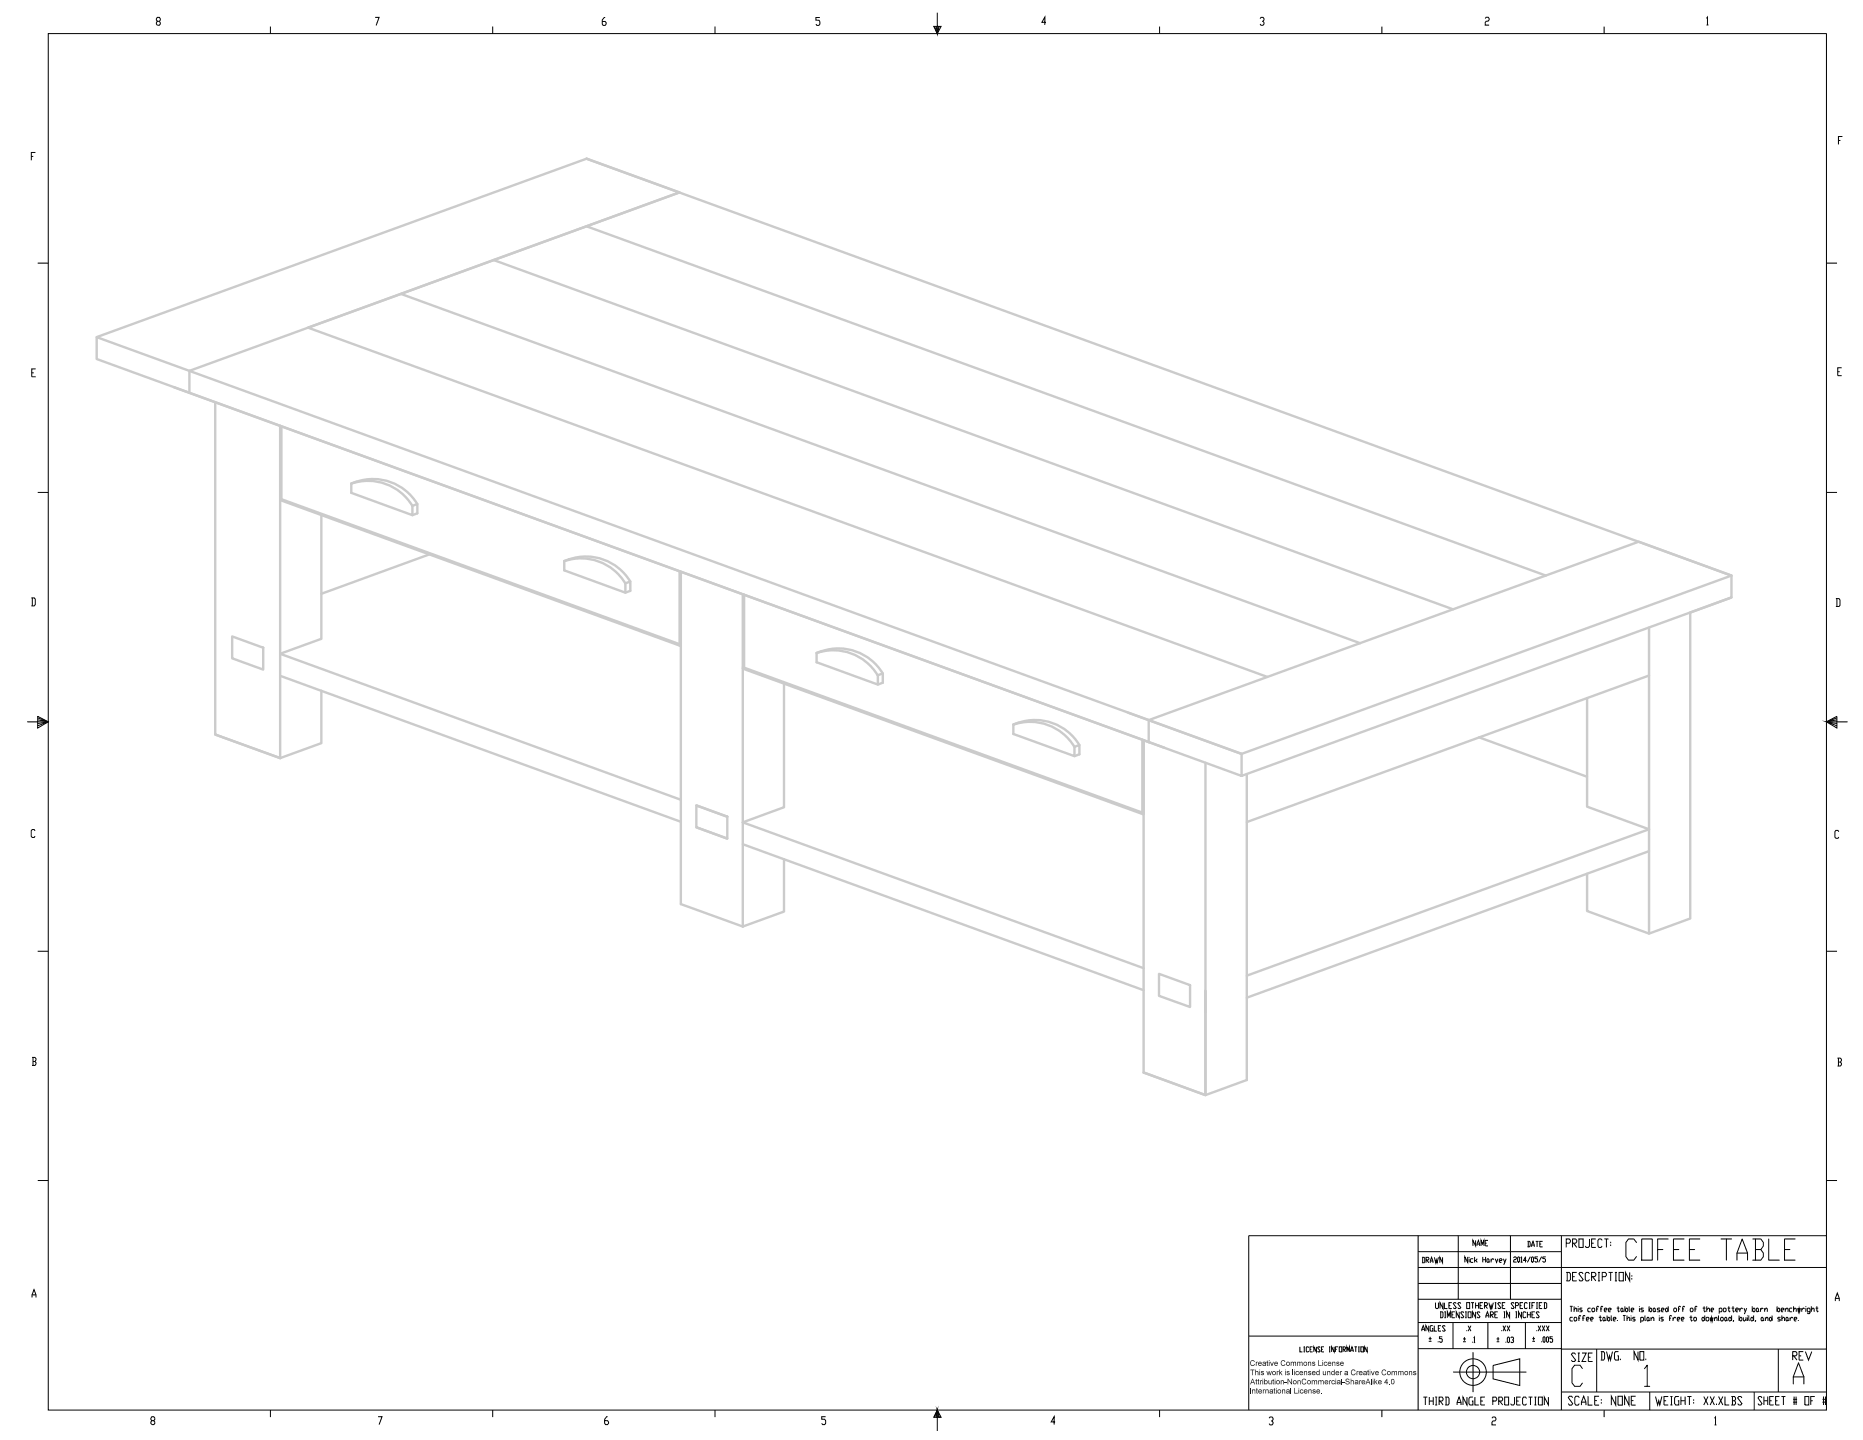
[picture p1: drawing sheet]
<svg xmlns="http://www.w3.org/2000/svg" width="559mm" height="432mm" viewBox="0 0 559 432" stroke-linecap="round" stroke-linejoin="round" font-family="sans-serif">
<g fill="none" stroke="#c2ced6" stroke-width=".72">
<path d="M175.9 47.6l343.4 125v6.6l-12.3 4.5v91.7l-12.4 4.6v-91.8M175.9 47.6l27.9 10.1-147 53.5v6.6M175.9 47.6l-146.9 53.5M203.8 57.7l-27.9 10.2 287.8 104.7M148.1 78l-27.8 10.1 287.7 104.8M175.9 67.9l-27.8 10.1 287.7 104.7M120.3 88.1l-27.9 10.2 287.8 104.7M52.2 116.1l297 108.1M64.6 120.6v99.7l19.4 7M84 127.7v99.6M84.4 127.8v21.9l119.4 43.5v-21.9M84 149.9l120.2 43.8-.4-.1"/>
<path d="M96.4 154.5v37.1l-12.4 4.4 120.2 43.8M105.4 145v2.8l18.3 6.7v-2.8l1.5-.6v2.8l-1.5 .6M105.4 145a15.5 15.5 0 0 1 18.3 6.7M106.8 144.4l-1.4 .6M106.9 144.5a15.5 15.5 0 0 1 18.3 6.6M128.8 166.2l-32.4 11.9M169.2 168.2v2.8l18.4 6.7v-2.8l1.5-.5v2.8l-1.5 .5M169.3 168.3a15.5 15.5 0 0 1 18.3 6.6M170.7 167.7l-1.5 .5M170.7 167.7a15.5 15.5 0 0 1 18.3 6.7M204.2 171.5v99.6l18.6 6.7M222.8 178.2v99.6"/>
<path d="M223.2 178.4v21.8M519.3 179.2l-146.9 53.5v-6.6l-343.4-125v6.6l343.4 125M69.6 190.8l9.4 3.4v6.6l-9.4-3.4zM244.9 195.8a15.5 15.5 0 0 1 18.4 6.7M246.4 195.2l-1.5 .6v2.8l18.4 6.7v-2.8M246.5 195.3a15.5 15.5 0 0 1 18.3 6.6M84 202.6l120.2 43.8M96.4 207.1v15.7l-12.4 4.5M222.8 200.5l120.2 43.7v-22.2v99.6M222.8 200.1l119.8 43.6v-21.9M235.2 205v37.1l-12.4 4.5 120.2 43.7M263.3 202.5l1.5-.6v2.8l-1.5 .6"/>
<path d="M304 217.3a15.5 15.5 0 0 1 18.3 6.7M338.4 213.7l34 12.4 146.9-53.5-27.8-10.2-146.9 53.5v6.6M476 209.3v32.6l18.6 6.8-120.6 43.9M494.6 202.6l-120.6 43.9M64.6 220.3l19.4 7M323.7 223.4a15.6 15.6 0 0 0-19.7-6.1v2.8l18.3 6.6v-2.8l1.5-.5v2.8l-1.5 .5M361.6 228.7v99.7M374 232.1v91.8l-12.4 4.5-18.6-6.8M443.7 221.1l32.3 11.8M208.9 241.5l9.2 3.4v6.6l-9.2-3.4zM208.9 241.5l9.2 3.4M208.9 248.1l9.2 3.4"/>
<path d="M222.8 253.2l120.2 43.7M235.2 257.7v15.6l-12.4 4.5M494.6 255.2l-120.6 44M476 262v11.2l18.6 6.8M347.6 292l9.4 3.4v6.6l-9.4-3.4zM361.6 297.1v31.3l-18.6-6.8"/>
</g>
<g fill="none" stroke="#000" stroke-width=".3">
<path d="M14.5 10.1h533.3v412.7h-533.3zM47.2 6.4l-.3-.8 .3-.4h.6l.3 .8-.3 .4h-.6l-.3 .4 .3 .8h.6l.3-.4-.3-.8M81.1 8v2.1M112.5 5.2h1.2l-.9 2.4M147.8 8v2.1M181.5 5.2h-.3l-.6 .8v1.2l.3 .4h.6l.3-.8-.3-.4h-.9M214.5 8v2.1M245.9 5.2h-1.2v.9h.9l.3 .3v.8l-.3 .4h-.6l-.3-.4M280.3 7.9l.8 2.2 .6-2.2M280.8 7.9l.3 2.2 .4-2.2M281.1 3.8v6.3l-1-2.2h2.2l-1.2 2.2M313.7 6.7h-1.2l.9-1.6v2.4"/>
<path d="M347.8 8v2.1M378 5.6l.2-.4h.6l.3 .4-.3 .8h-.3M378.8 6.4l.3 .4-.3 .8h-.6l-.2-.4M414.5 8v2.1M445.5 5.5l.3-.3h.6l.3 .3-.3 .9h-.6l-.3 .4v.7h1.2M481.2 8v2.1M511.9 5.5l.2-.4v2.4M511.9 7.5h.5M9.4 46.9h.6M10.6 45.7h-1.2v2.4M551.4 42.1h.6M552.6 40.9h-1.2v2.4"/>
<path d="M11.3 78.9h3.2M547.8 78.9h3.2M9.5 111.8h.6M10.7 110.6h-1.2v2.4h1.2M551.2 111.5h.6M552.4 110.3h-1.2v2.3h1.2M11.3 147.7h3.2M547.8 147.7h3.2M9.4 179.3h.9l.3 .4v1.6l-.3 .4h-.9M9.7 179.3v2.4M550.7 179.5h.9l.3 .4v1.6l-.3 .4h-.9M551 179.5v2.4"/>
<path d="M8.1 216.5h6.4M11.3 214.8l3.2 1.7-3.2 1.8zM11.3 215.3l3.2 1.2-3.2-.6M11.3 217l3.2-.5-3.2 1.1M547.8 216.5l3.2-1.7v3.5zM547.8 216.5h6.4M551 217l-3.2-.5 3.2 1.1M551 215.3l-3.2 1.2 3.2-.6M10.5 249.1l-.3-.3h-.5l-.3 .3v1.6l.3 .4h.5l.3-.4M551.6 249.4l-.3-.4h-.6l-.3 .4v1.6l.3 .4h.6l.3-.4M11.3 285.2h3.2M547.8 285.2h3.2"/>
<path d="M9.6 317.1h.9l.3 .4-.3 .8M9.9 318.3h.6l.3 .8-.3 .4h-.9M9.9 317.1v2.4M551.1 317.3h.9l.3 .4-.3 .8M551.4 318.5h.6l.3 .8-.3 .4h-.9M551.4 317.3v2.4M11.3 354h3.2M547.8 354h3.2M425.4 370.5v52.3M425.4 375.3h42.9M426.5 377h.6l.3 .3v1.1l-.3 .3h-.6M426.7 377v1.7"/>
<path d="M427.7 377.8h.7l.2-.2-.2-.6h-.7v1.7M427.9 377.8l.7 .9M429 378.7l.4-1.7 .4 1.7M429 378.1h.8M430.2 377l.5 1.7 .1-.9 .2 .9 .5-1.7M432.7 377v1.7l-.8-1.7v1.7M437.4 370.5v19.1M440.2 376.9v1.6l-.8-1.6v1.6M440.6 376.9v.3M440.6 377.4v1.1M441.9 377.4h-.7l-.2 .3 .2 .8h.7M442.3 376.9v1.6"/>
<path d="M442.6 371.9v1.7l-.8-1.7v1.7M442.7 378l.4 .5M443 373.6l.4-1.7 .4 1.7M443 373h.8M443.1 377.4l-.4 .6h-.4M444.2 373.6v-1.7l.5 1.1 .4-1.1v1.7M444.8 376.9v1.6M444.8 377.7h.8M445.5 372.8h.4M445.6 376.9v1.6M446.2 377.4l.4 .3-.2 .8-.4-.2zM446.3 371.9h-.8v1.7h.8"/>
<path d="M446.6 378.3l.2 .2M447.3 377.4v1.1M448.1 377.7l-.5-.3-.3 .6M448.5 377.4l.4 1.1 .4-1.1M449.7 378h.6l.3-.3-.3-.3h-.4l-.2 .3v.6l.2 .2h.4M450.9 377.4l.5 1.1M451.8 377.4l-.7 1.7h-.2M453.1 370.5v19.1M454 377.1l.2-.2h.4l.2 .2-.2 .6h-.4l-.2 .3v.5h.8M455.4 376.9l.4 .2v1.1l-.2 .3-.4-.3v-1.1zM456.2 377.1l.2-.2v1.6M456.2 378.5h.4"/>
<path d="M457.8 378h-.8l.6-1.1v1.6M458.2 372.2h.6l.2 .3v1.1l-.2 .3h-.6M458.4 372.2v1.7M459 376.9l-.8 1.6M459.4 373.9l.4-1.7 .4 1.7M459.4 373.3h.8M459.6 376.9l.4 .2-.2 1.4-.4-.3v-1.1zM460.6 372.2h.9M461.1 372.2v1.7M461.2 376.9h-.8v.5h.6l.2 .3-.2 .8h-.4l-.2-.3M461.9 373h.4M462.4 376.9l-.8 1.6"/>
<path d="M462.7 372.2h-.8v1.7h.8M463.5 376.9h-.8v.5h.6l.2 .3-.2 .8h-.3l-.3-.3M468.3 370.5v52.3M469.8 372.8h.9l.3-.4v-.5l-.3-.4h-.9v2.6M471.7 372.8h.9l.3-.4v-.5l-.3-.4h-.9v2.6M472 372.8l.9 1.3M473.6 371.5h1.3v2.6h-1.3zM476.8 371.5v2.1l-.4 .5h-.6l-.3-.5M477.4 372.8h.6M478.7 371.5h-1.3v2.6h1.3M480.6 371.9l-.4-.4h-.6l-.3 .4v1.7l.3 .5h.6l.4-.5M481.2 371.5h1.3"/>
<path d="M481.8 371.5v2.6M483.1 372.4v.4M483.1 373.2v.4M490.9 372.6l-.8-1.1h-1.7l-.7 1.1v4.2l.7 1.1h1.7l.8-1.1M492.4 371.5h3.2v6.4h-3.2zM497.2 374.7h1.6M500.4 371.5h-3.2v6.4M501.9 374.7h1.7M505.1 371.5h-3.2v6.4h3.2M506.7 374.7h1.6M509.9 371.5h-3.2v6.4h3.2M516.2 371.5h3.2"/>
<path d="M517.8 371.5v6.4M521 377.9v-2.1l1.6-4.3 1.6 4.3v2.1M521 375.8h3.2M525.7 371.5h2.5l.7 1.1v1l-.7 1.1M526.5 374.7h1.7l.7 1.1v1l-.7 1.1h-2.5M526.5 371.5v6.4M530.5 371.5v6.4h3.2M535.3 374.7h1.6M538.4 371.5h-3.1v6.4h3.1M547.9 370.5h-173.3v52.3M9.6 389.1v-.8l.6-1.6 .6 1.6v.8M9.6 388.3h1.2"/>
<path d="M425.4 380.1h122.5M425.4 384.9h42.9M425.4 396.6h42.9M425.4 389.6h42.9M426.5 399.2l.4-1.7 .4 1.7M426.5 398.6h.8M428.5 397.5v1.7l-.8-1.7v1.7M429.8 397.5h-.7l-.1 .3 .1 1.4h.7v-.8h-.2M430.2 397.5v1.7h.8M430.6 390.6v1.5l.2 .3h.4l.3-.3v-1.5M431.4 398.4h.4M431.9 393.4h.7l.2 .3v1.1l-.2 .3h-.7"/>
<path d="M432.1 393.4v1.7M432.2 397.5h-.8v1.7h.8M432.8 390.6v1.8l-.9-1.8v1.8M433.2 390.6v1.8h.9M433.2 393.4h.5M433.2 395.1h.5M433.5 397.8l-.2-.3h-.4l-.3 .3 .9 1.1-.2 .3h-.4l-.3-.3M433.5 393.4v1.7M434.1 395.1v-1.7l.5 1.1 .4-1.1v1.7M434.6 391.5h.4M435.5 390.6h-.9v1.8h.9M435.5 394.3h.4"/>
<path d="M435.8 396.6v7.8M436.4 393.4h-.9v1.7h.9M436.8 390.9l-.2-.3h-.4l-.3 .3 .9 1.2-.2 .3h-.4l-.3-.3M437.7 393.4v1.7l-.9-1.7v1.7M438.1 390.9l-.2-.3h-.4l-.2 .3 .8 1.2-.2 .3h-.4l-.2-.3M439 393.7l-.2-.3h-.4l-.3 .3 .9 1.1-.2 .3h-.4l-.3-.3M439.5 393.4h.4M439.5 395.1h.4M439.7 393.4v1.7M439.9 390.6h.9v1.8h-.9zM439.9 398.9v.3M440.4 393.4h.8v1.7h-.8z"/>
<path d="M440.4 397.5l.8 1.7M441.2 397.5l-.8 1.7M441.2 390.6h.9M441.7 390.6v1.8M442.6 393.4v1.7l-.9-1.7v1.7M442.6 391.5h.9M442.6 390.6v1.8M443.5 390.6v1.8M443.9 393.7l-.2-.3h-.4l-.3 .3 .9 1.1-.2 .3h-.4l-.3-.3M443.9 391.5h.5M444.8 390.6h-.9v1.8h.9M445.3 391.5h.6l.3-.3-.3-.6h-.6v1.8"/>
<path d="M445.5 391.5l.7 .9M445.7 395.1v-.6l.5-1.1 .4 1.7M445.7 394.5h.9M446.3 396.6v7.8M446.6 390.6l.4 1.8 .3-.9 .2 .9 .4-1.8M447 394.3h.7l.2-.3-.2-.6h-.7v1.7M447.3 394.3l.6 .8M448.4 392.4h.4M448.4 390.6h.4M448.4 394.3h.4M448.6 390.6v1.8M449.2 393.4h-.8v1.7h.8"/>
<path d="M450.1 390.9l-.2-.3h-.4l-.3 .3 .9 1.2-.2 .3h-.4l-.3-.3M450.4 398.9v.3M450.6 391.5h.4M450.8 397.5l.8 1.7M451 393.4h.5M451 395.1h.5M451.3 393.4v1.7M451.5 390.6h-.9v1.8h.9M451.6 397.5l-.8 1.7M452 397.5l.9 1.7M452.8 393.4v1.7l-.9-1.7v1.7M452.9 397.5l-.9 1.7"/>
<path d="M454.2 390.9l-.3-.3h-.4l-.2 .3 .9 1.2-.3 .3h-.4l-.2-.3M454.6 391.5h.7l.2-.3-.2-.6h-.7v1.8M454.6 393.4h.4M454.6 395.1h.4M454.8 393.4v1.7M455.9 391.5h.5M456.4 393.4v1.7l-.9-1.7v1.7M456.8 390.6h-.9v1.8h.9M457.5 396.6v7.8M457.7 393.7l-.2-.3h-.5l-.2 .3v1.1l.2 .3h.5l.2-.3M458.1 390.9l-.2-.3h-.4l-.3 .3v1.2l.3 .3h.4l.2-.3M458.1 394.3h.9"/>
<path d="M458.1 393.4v1.7M458.6 392.4h.4M458.6 390.6h.4M458.8 390.6v1.8M459 393.4v1.7M459.5 391.5h.4M459.5 394.3h.4M460.4 390.6h-.9v1.8M460.4 393.4h-.9v1.7h.9M460.8 392.4h.5M460.8 390.6h.5M460.9 398.9v.3"/>
<path d="M461 390.6v1.8M461.3 397.5l.9 1.7M461.7 393.7l-.2-.3h-.5l-.2 .3 .9 1.1-.2 .3h-.5l-.2-.3M461.7 391.5h.5M462.2 397.5l-.9 1.7M462.6 390.6h-.9v1.8h.9M462.6 397.5l.8 1.7M463 390.6h.7l.2 .3v1.2l-.2 .3h-.7M463.3 390.6v1.8M463.4 397.5l-.8 1.7M463.8 397.5l.9 1.7M464.7 397.5l-.9 1.7"/>
<path d="M469.8 381.6h.9l.3 .4v1.7l-.3 .4h-.9M470.1 381.6v2.5M471.7 382.8h.6M472.9 381.6h-1.2v2.5h1.2M474.9 382l-.4-.4h-.6l-.3 .4 1.3 1.7-.4 .4h-.6l-.3-.4M476.8 382l-.4-.4h-.6l-.3 .4v1.7l.3 .4h.6l.4-.4M477.4 382.8h.9l.4-.4v-.4l-.4-.4h-.9v2.5M477.7 382.8l1 1.3M479.3 384.1h.6M479.3 381.6h.6M479.6 381.6v2.5M480.6 382.8h.9l.3-.4v-.4l-.3-.4h-.9v2.5"/>
<path d="M482.5 381.6h1.2M483.1 381.6v2.5M484.4 384.1h.6M484.4 381.6h.6M484.7 381.6v2.5M485.6 381.6h1.3v2.5h-1.3zM488.8 381.6v2.5l-1.2-2.5v2.5M489.5 382.4v.4M489.5 383.2v.5M550.5 390.1v-.8l.6-1.6 .6 1.6v.8M550.5 389.3h1.2M374.6 400.6h50.8"/>
<path d="M389.9 403.9v1.5h.8M391 403.9h.4M391 405.4h.4M391.2 403.9v1.5M392.6 404.1l-.3-.2h-.3l-.2 .2 .2 1.3h.3l.3-.3M392.9 404.6h.4M393.7 403.9h-.8v1.5h.8M394.8 403.9v1.5l-.7-1.5v1.5M396 404.1l-.2-.2h-.4l-.2 .2 .8 1-.2 .3h-.4l-.2-.3M396.4 404.6h.3M397.1 403.9h-.7v1.5h.7M398.7 403.9h.3"/>
<path d="M398.7 405.4h.3M398.8 403.9v1.5M400.2 403.9v1.5l-.8-1.5v1.5M400.6 404.6h.3M401.3 403.9h-.7v1.5M401.7 403.9h.8v1.5h-.8zM402.8 404.6h.6l.2-.2-.2-.5h-.6v1.5M403 404.6l.6 .8M404 405.4v-1.5l.4 1 .3-1v1.5M405.1 405.4l.4-1.5 .4 1.5M405.1 404.9h.8M406.3 403.9h.7"/>
<path d="M406.7 403.9v1.5M407.4 403.9h.4M407.4 405.4h.4M407.6 403.9v1.5M408.2 403.9h.7v1.5h-.7zM410.1 403.9v1.5l-.8-1.5v1.5M425.4 404.4h42.9M426.9 418.9h1.2M427.5 418.9v2.4M428.5 402.2h.9M428.5 401.4h.9M428.7 418.9v2.4"/>
<path d="M429 400.9v1.1M429.9 418.9v2.4M430.5 418.9h.6M430.8 418.9v2.4M431.4 402.2v.3M432.6 400.9h-.8v.5h.6l.2 .3v.5l-.2 .3h-.4l-.2-.3M433.5 418.9h.8l.3 .5v1.5l-.3 .4h-.8M433.7 418.9v2.4M435.9 411.4h21.9M438.8 402.3h.9M438.8 401.5h.9M439.3 400.9v1.1"/>
<path d="M440 418.9v2.4l-1.2-2.4v2.4M441.7 402.3v.3M441.8 418.9h-.9l-.3 .5v1.5l.3 .4h.9v-1.2h-.3M441.8 405.5v11.9M442 401.2l.3-.3v1.7M442 402.6h.5M442.4 418.9v2.4h1.2M445.4 418.9h-1.2v2.4h1.2M447.8 409.4l8-1.9v8l-8-2zM448.9 402.3h.8M448.9 401.5h.8M449.3 400.9v1.1"/>
<path d="M451.3 418.9h1.2v2.4h-1.2zM451.7 402.3v.3M452.3 400.9l.5 .3v1.1l-.3 .3-.4-.3v-1.1zM453.1 401.2l.2-.3h.5l.2 .6-.4 .3M453.8 401.8l.2 .2-.2 .6h-.5l-.2-.3M454.3 418.9v2l-.3 .4h-.6l-.3-.4M456.1 418.9h-1.2v2.4h1.2M457.9 419.4l-.3-.5h-.6l-.3 .5v1.5l.3 .4h.6l.3-.4M458.5 418.9h1.2M459.1 418.9v2.4M459.6 402.2h.8M459.6 401.4h.8"/>
<path d="M460 400.9v1.1M460.2 418.9h.6M460.5 418.9v2.4M461.4 418.9h1.2v2.4h-1.2zM462.4 402.2v.3M463 400.9l.4 .2-.1 1.4-.5-.3v-1.1zM464.1 400.9l.4 .2v1.1l-.2 .3-.5-.3v-1.1zM464.4 418.9v2.4l-1.2-2.4v2.4M465.7 400.9h-.8v.5h.6l.2 .3-.2 .8h-.4l-.2-.3M468.3 417.4h79.6M468.3 404.5h79.6M471.7 419.1l-.3-.4h-.7l-.3 .4 1.3 1.8-.3 .4h-.7l-.3-.4"/>
<path d="M472.6 406.1l-.3-.4h-.7l-.3 .4 1.3 1.7-.3 .5h-.7l-.3-.5M473.2 405.7h.7M473.2 408.3h.7M473.5 405.7v2.6M473.7 419.1l-.3-.4h-.7l-.3 .4v1.8l.3 .4h.7l.3-.4M474.5 405.7h1.3l-1.3 2.6h1.3M474.7 410.4l-.8-1h-1.6l-.8 1v4.3l.8 1h1.6l.8-1M476.3 418.7v2.6h1.3M476.4 407h.7M477.7 405.7h-1.3v2.6h1.3M478.3 420h.7M478.9 404.5v12.9"/>
<path d="M479.6 418.7h-1.3v2.6h1.3M480.1 405.3h.9l.3 .4v1.7l-.3 .4h-.9M480.3 419.6v.4M480.4 405.3v2.5M481.9 405.3l.6 2.5 .3-1.2 .3 1.2 .6-2.5M484.6 418.7v2.6l-1.3-2.6v2.6M485.3 418.7h1.3v2.6h-1.3zM485.4 405.3h-.9l-.2 .4v1.7l.2 .4h.9v-1.2h-.3M486 407.4v.4M488.6 418.7v2.6l-1.3-2.6v2.6M489.3 420h.6M490.6 418.7h-1.3v2.6h1.3"/>
<path d="M491.3 405.3v2.5l-1.2-2.5v2.5M491.9 405.3h1.2v2.5h-1.2zM493.3 410.4l.8-1v6.3M493.3 415.7h1.5M493.6 407.4v.4M494.8 417.4v5.4M496.6 418.8l.6 2.5 .3-1.3 .3 1.3 .7-2.5M500.4 418.8h-1.3v2.5h1.3M501 418.8h.6M501.4 418.8v2.5M503.6 418.8h-1l-.3 .4v1.7l.3 .4h1v-1.3h-.3M504.2 418.8v2.5"/>
<path d="M505.5 418.8v2.5M506.1 418.8h1.3M506.7 418.8v2.5M508 419.6v.4M511 418.8l1.3 2.5M512.3 418.8l-1.3 2.5M513 418.8l1.2 2.5M514.2 418.8l-1.2 2.5M515.5 418.8l1.3 2.5M516.8 418.8l-1.3 2.5M517.4 418.8v2.5h1.3M519.3 418.8h1l.3 .4-.3 .8"/>
<path d="M519.6 418.8v2.5M522.5 419.2l-.3-.4h-.7l-.3 .4 1.3 1.7-.3 .4h-.7l-.3-.4M526.2 417.4v5.4M528.5 419.2l-.3-.4h-.6l-.3 .4 1.2 1.7-.3 .4h-.6l-.3-.4M529.1 418.8v2.5M530.2 418.8v2.5M532 418.8h-1.2v2.5h1.2M533.4 404.5v12.9M533.7 418.8h-1.1v2.5h1.1M534.3 418.8h1.2M534.9 418.8v2.5M537.7 406.6h.9l.4-.5v-.4l-.4-.4h-.9v2.5"/>
<path d="M537.8 419.6h1.2M537.9 415v-2.1l1.6-4.3 1.6 4.3v2.1M537.9 412.9h3.2M538 406.6l1 1.2M538.1 418.8v2.5M538.7 418.8v2.5M539.6 406.6h.7M540.9 405.3h-1.3v2.5h1.3M541.4 418.8h1.1v2.5h-1.1zM541.5 405.3l1 2.5 .9-2.5M544.3 418.8h-1.2v2.5M546.7 419.6h1.1"/>
<path d="M546.9 418.8v2.5M547.5 418.8v2.5M45.6 426l-.3-.4 .3-.8h.5l.3 .4-.3 .8h-.5l-.3 .4 .3 .8h.5l.3-.4-.3-.8M81.1 422.8v2.1M113.4 424.8h1.2l-.9 2.4M147.8 422.8v2.1M182.2 424.8h-.3l-.5 .8v1.2l.3 .4h.5l.3-.4-.3-.8h-.8M214.5 422.8v2.1M247.6 424.8h-1.1v.8h.9l.2 .4v.8l-.2 .4h-.6l-.3-.4M280.3 425l.8-2.2-.3 2.2M281.1 422.8l.4 2.2M281.7 425l-.6-2.2 1.2 2.2h-2.2l1-2.2v6.3"/>
<path d="M316.5 426.4h-1.2l.9-1.6v2.4M347.8 422.8v2.1M380.7 425.3l.3-.4h.6l.2 .4v.4l-.2 .4h-.3M381.6 426.1l.2 .4-.2 .8h-.6l-.3-.4M414.5 422.8v2.1M428.7 420.1h1.2M430.5 421.3h.6M431.7 420.1h.9l.3-.4-.3-.8h-.9v2.4M432 420.1l.9 1.2M437 421.3v-.8l.6-1.6 .6 1.6v.8M437 420.5h1.2M444.2 420.1h.6"/>
<path d="M447.5 425.3l.3-.4h.6l.3 .4-.3 .8h-.6l-.3 .4v.8h1.2M447.8 420.1h.8l.3-.4-.3-.8h-.8v2.4M449.5 420.1h.9l.3-.4-.3-.8h-.9v2.4M449.8 420.1l.9 1.2M454.9 420.1h.6M460.2 421.3h.6M474.3 421.3v-.8l.7-1.8 .7 1.8v.8M474.3 420.5h1.4M480.3 420.5v.4M481.2 422.8v2.1M499.1 420h.6M501 421.3h.6"/>
<path d="M504.2 420h1.3M508 420.5v.4M514.3 425.3l.3-.4v2.4M514.3 427.3h.6M514.9 420.9v.4M519.6 420h.7l.3 .9-.3 .4h-1M529.1 420h1.1M530.8 420h.6M532.6 420h.5M537.8 420.5h1.2M543.1 420h.6M546.7 420.5h1.1"/>
<circle cx="441.8" cy="411.4" r="4"/>
<circle cx="441.8" cy="411.4" r="1.99"/>
</g>
<g fill="#1d1d1d">
<path d="M375.2 408.1a.66 .66 0 0 1 .7-.2 .66 .66 0 0 1 .5 .5h-.3a.53 .53 0 0 0-.8 0 .53 .53 0 0 0 .1 .8 .53 .53 0 0 0 .8-.2h.2a.79 .79 0 0 1-1.2 .5 .79 .79 0 0 1-.1-1.2z"/>
<path d="M376.7 408.4l.2 .1 .4-.1-.4 .3v.9h-.2z"/>
<path d="M380 408.1l.2-.2v.5h.2l-.2 .9 .2 .3-.4-.1v-.9h-.2z"/>
<path d="M381 408.4h.2l.3 .9 .4-.9h.2l-.4 1.2h-.3z"/>
<path d="M384.4 408.1a.66 .66 0 0 1 .6-.2 .66 .66 0 0 1 .5 .5h-.2a.53 .53 0 0 0-.8 0 .53 .53 0 0 0 .1 .8 .53 .53 0 0 0 .8-.2h.2a.79 .79 0 0 1-1.2 .5 .79 .79 0 0 1-.2-1.2z"/>
<path d="M387.1 408.4l.2 .1a.36 .36 0 0 1 .4-.2 .36 .36 0 0 1 .3 .3l.2-.3 .5 .1 .1 1.2h-.3v-.9l-.2-.2-.2 .2v.9h-.3v-.8a.27 .27 0 0 0-.3-.3 .27 .27 0 0 0-.2 .5v.6h-.2z"/>
<path d="M389.1 408.4l.2 .1a.36 .36 0 0 1 .3-.2 .36 .36 0 0 1 .4 .3l.2-.3 .4 .1 .1 1.2h-.2v-.9l-.2-.2-.3 .2v.9h-.2v-.8a.27 .27 0 0 0-.4-.3 .27 .27 0 0 0-.1 .5v.6h-.2z"/>
<path d="M392.3 408.4l.9 .1 .1 1.1h-.2l-.1-.9-.2-.2-.2 .2-.1 .9h-.2z"/>
<path d="M393.6 408.5l.5-.2 .4 .3-.6-.1-.1 .2a.5 .5 0 0 1 .7 .4 .5 .5 0 0 1-.4 .6 .5 .5 0 0 1-.6-.5l.5 .2 .3-.2-.6-.3z"/>
<path d="M395.4 407.9h.2v1.5h.8v.2h-1z"/>
<path d="M397.2 408.5l.6-.2 .3 .4h-.2a.35 .35 0 0 0-.5 0 .35 .35 0 0 0 0 .5 .35 .35 0 0 0 .5-.1l.2 .1a.6 .6 0 0 1-.9 .2 .6 .6 0 0 1 0-.9z"/>
<path d="M399.6 408.4l.9 .1v1.1h-.2v-.9l-.2-.2-.3 .2v.9h-.2z"/>
<path d="M400.9 408.5l.5-.2 .3 .3-.5-.1-.1 .2a.5 .5 0 0 1 .7 .4 .5 .5 0 0 1-.4 .6 .5 .5 0 0 1-.6-.5l.5 .2 .3-.2-.7-.3z"/>
<path d="M375 410.7h1.3v.2h-.6v1.5h-.2v-1.5h-.5z"/>
<path d="M376.5 410.7h.2v.6a.41 .41 0 0 1 .5-.2 .41 .41 0 0 1 .2 .5v.8h-.2v-.8a.28 .28 0 0 0-.3-.3 .28 .28 0 0 0-.2 .4v.7h-.2z"/>
<path d="M378.3 411.2l.5-.1 .3 .3-.6-.1v.2a.5 .5 0 0 1 .6 .4 .5 .5 0 0 1-.4 .6 .5 .5 0 0 1-.5-.5l.5 .2 .2-.2-.6-.3z"/>
<path d="M379.8 411.1h.3l.2 1 .3-1h.2l.2 1 .3-1h.2l-.4 1.3h-.2l-.2-1-.2 1h-.3z"/>
<path d="M382.9 411.1l.2 .2 .5-.1-.4 .3v.9h-.3z"/>
<path d="M383.7 410.7h.2v.9l.8-.5-.5 .5 .5 .8h-.2l-.5-.7-.1 .7h-.2z"/>
<path d="M386 411.2l.5-.1 .3 .3-.6-.1v.2a.5 .5 0 0 1 .6 .4 .5 .5 0 0 1-.4 .6 .5 .5 0 0 1-.5-.5l.5 .2 .3-.2-.7-.3z"/>
<path d="M387.7 410.7h.2v1.7h-.2z"/>
<path d="M388.7 411.3l.6-.2 .3 .4h-.2a.35 .35 0 0 0-.5 0 .35 .35 0 0 0 0 .5 .35 .35 0 0 0 .5-.1h.3a.6 .6 0 0 1-1 .3 .6 .6 0 0 1 0-.9z"/>
<path d="M391.1 411.1l.9 .2 .1 1.1h-.2l-.1-.9-.2-.2-.3 .2v.9h-.2z"/>
<path d="M392.4 411.2l.5-.1 .4 .3-.6-.1-.1 .2a.5 .5 0 0 1 .7 .4 .5 .5 0 0 1-.4 .6 .5 .5 0 0 1-.6-.5l.5 .2 .3-.2-.6-.3z"/>
<path d="M396.8 411.1h.2v.9l.2 .2 .3-.2v-.9h.2v1.3h-.2v-.3l-.3 .3-.3-.2z"/>
<path d="M398.1 411.1l.9 .2v1.1h-.2v-.9l-.2-.2-.3 .2v.9h-.2z"/>
<path d="M401.9 411.1l.2 .2 .5-.1-.4 .3v.9h-.3z"/>
<path d="M405.4 410.9a.67 .67 0 0 1 .7-.3 .67 .67 0 0 1 .5 .5l-.2 .1a.53 .53 0 0 0-.8-.1 .53 .53 0 0 0 0 .8 .53 .53 0 0 0 .8-.1h.2a.79 .79 0 0 1-1.1 .5 .79 .79 0 0 1-.2-1.3z"/>
<path d="M406.9 411.1l.2 .2 .4-.1-.4 .3v.9h-.2z"/>
<path d="M410.2 410.9l.2-.2v.4h.2l-.1 1 .2 .2-.4-.1-.1-.8h-.1z"/>
<path d="M411.2 411.1h.2l.4 1 .3-1h.2l-.4 1.3h-.3z"/>
<path d="M414.6 410.9a.67 .67 0 0 1 .7-.3 .67 .67 0 0 1 .5 .5l-.2 .1a.53 .53 0 0 0-.8-.1 .53 .53 0 0 0 0 .8 .53 .53 0 0 0 .8-.1h.2a.79 .79 0 0 1-1.1 .5 .79 .79 0 0 1-.2-1.3z"/>
<path d="M417.4 411.1l.2 .2a.36 .36 0 0 1 .4-.2 .36 .36 0 0 1 .3 .3l.2-.3 .4 .1 .1 1.2h-.2v-.9l-.2-.2-.3 .2v.9h-.2v-.8a.27 .27 0 0 0-.3-.3 .27 .27 0 0 0-.2 .4v.7h-.2z"/>
<path d="M419.4 411.1l.2 .2a.36 .36 0 0 1 .3-.2 .36 .36 0 0 1 .3 .3l.3-.3 .4 .1 .1 1.2h-.2v-.9l-.2-.2-.3 .2v.9h-.2v-.8a.27 .27 0 0 0-.4-.3 .27 .27 0 0 0-.1 .4v.7h-.2z"/>
<path d="M422.6 411.1l.9 .2 .1 1.1h-.2l-.1-.9-.2-.2-.3 .2v.9h-.2z"/>
<path d="M423.9 411.2l.5-.1 .4 .3-.6-.1-.1 .2a.5 .5 0 0 1 .7 .4 .5 .5 0 0 1-.4 .6 .5 .5 0 0 1-.6-.5l.5 .2 .3-.2-.6-.3z"/>
<path d="M376.7 413.6l.2-.1v.4h.2l-.2 .9 .2 .3-.4-.1v-.9h-.2z"/>
<path d="M377.3 413.6l.2-.1v.4h.2l-.2 .9 .3 .3-.4-.1-.1-.9h-.1z"/>
<path d="M378 413.9l.1 .2 .5-.2-.4 .3v.9h-.2z"/>
<path d="M380.5 413.9h.2v.8l.2 .2 .3-.2v-.8h.2v1.2h-.2v-.2a.4 .4 0 0 1-.5 .2 .4 .4 0 0 1-.2-.5z"/>
<path d="M381.8 413.6l.2-.1v.4h.1l-.1 .9 .2 .3-.4-.1v-.9h-.2z"/>
<path d="M384.2 413.9l.8 .1 .1 1.1h-.2v-.9l-.2-.1-.3 .2v.8h-.2z"/>
<path d="M385.3 414.4h.7v.2h-.7z"/>
<path d="M386.2 413.4h.2l.9 1.4v-1.4h.2v1.7h-.2l-.9-1.3v1.3h-.2z"/>
<path d="M389.2 413.9l.9 .1v1.1h-.2v-.9l-.2-.1-.3 .2v.8h-.2z"/>
<path d="M390.6 413.6a.67 .67 0 0 1 .7-.2 .67 .67 0 0 1 .5 .5l-.2 .1a.53 .53 0 0 0-.8-.1 .53 .53 0 0 0 .1 .8 .53 .53 0 0 0 .7-.2l.3 .1a.79 .79 0 0 1-1.2 .4 .79 .79 0 0 1-.2-1.2z"/>
<path d="M393.4 413.9l.3 .2a.36 .36 0 0 1 .3-.2 .36 .36 0 0 1 .3 .2l.3-.2 .4 .1 .1 1.1h-.2v-.8l-.2-.2-.3 .2v.8h-.2v-.8a.27 .27 0 0 0-.4-.2 .27 .27 0 0 0-.1 .4v.6h-.3z"/>
<path d="M395.4 413.9l.2 .2a.36 .36 0 0 1 .4-.2 .36 .36 0 0 1 .3 .2l.2-.2 .4 .1 .1 1.1h-.2v-.8l-.2-.2-.2 .2-.1 .8h-.2v-.8a.27 .27 0 0 0-.3-.2 .27 .27 0 0 0-.2 .4v.6h-.2z"/>
<path d="M398.7 413.9l.1 .2 .5-.2-.4 .3v.9h-.2z"/>
<path d="M399.5 414l.6-.1 .3 .3-.2 .1a.33 .33 0 0 0-.4-.2 .33 .33 0 0 0-.2 .4 .35 .35 0 0 0 .2 .4 .35 .35 0 0 0 .4-.2h.2a.6 .6 0 0 1-.9 .3 .6 .6 0 0 1 0-1z"/>
<path d="M402.3 413.4h.2v1.7h-.2z"/>
<path d="M402.7 414.4h.6v.2h-.6z"/>
<path d="M403.7 413.5a.66 .66 0 0 1 1.1 .4h-.2a.37 .37 0 0 0-.4-.3 .37 .37 0 0 0-.4 .4l.2 .1a.64 .64 0 0 1 .8 .5 .64 .64 0 0 1-.6 .7 .64 .64 0 0 1-.7-.7h.2a.39 .39 0 0 0 .5 .5 .39 .39 0 0 0 .2-.7h-.1a.54 .54 0 0 1-.6-.2 .54 .54 0 0 1 0-.7z"/>
<path d="M405.1 413.4h.2v.7a.41 .41 0 0 1 .5-.2 .41 .41 0 0 1 .3 .4v.8h-.2v-.7a.28 .28 0 0 0-.4-.3 .28 .28 0 0 0-.2 .4v.6h-.2z"/>
<path d="M407.7 413.9l.2 .2 .4-.2-.3 .3-.1 .9h-.2z"/>
<path d="M411.3 413.4h.2v1.7h-.2z"/>
<path d="M412.2 413.4h.2v.9l.8-.4-.5 .5 .5 .7h-.2l-.4-.6-.2 .6h-.2z"/>
<path d="M416.7 414.9l.2 .2z"/>
<path d="M375 416.2h.2v1.7h-.2z"/>
<path d="M375.6 416.7l.9 .1v1.1h-.2v-.9l-.2-.2-.3 .2v.9h-.2z"/>
<path d="M376.9 416.4l.2-.2v.5h.1l-.1 .9 .2 .3-.4-.1v-.9h-.2z"/>
<path d="M378.8 416.7l.2 .1 .4-.1-.4 .3v.9h-.2z"/>
<path d="M379.5 416.7l.9 .1 .1 1.1h-.2v-.9l-.2-.2-.3 .2v.9h-.3z"/>
<path d="M382.1 416.4l.3-.2v.5h.1l-.1 .9 .2 .3-.4-.1-.1-.9h-.1z"/>
<path d="M384.5 416.7l.9 .1 .1 1.1h-.2v-.9l-.3-.2-.2 .2-.1 .9h-.2z"/>
<path d="M387.1 416.2h.2v1.7h-.2z"/>
<path d="M388.2 416.2h.2v1.5h.9v.2h-1.1z"/>
<path d="M390 416.8l.6-.2 .3 .4h-.2a.33 .33 0 0 0-.4-.2 .33 .33 0 0 0-.2 .4 .35 .35 0 0 0 .2 .5 .35 .35 0 0 0 .5-.3l.2 .1a.6 .6 0 0 1-.9 .2 .6 .6 0 0 1-.1-.9z"/>
<path d="M392.4 416.7l.9 .1 .1 1.1h-.2v-.9l-.2-.2-.3 .2v.9h-.3z"/>
<path d="M393.8 416.7l.5-.1 .3 .3-.6-.1v.2a.5 .5 0 0 1 .6 .4 .5 .5 0 0 1-.4 .6 .5 .5 0 0 1-.5-.5l.5 .2 .3-.2-.7-.3z"/>
<path d="M396.3 417.7l.2 .2z"/>
<path d="M377.5 408.5a.56 .56 0 0 1 .7-.1 .56 .56 0 0 1 .3 .6h-.9a.37 .37 0 0 0 .2 .4 .37 .37 0 0 0 .5-.2h.2a.61 .61 0 0 1-1 .2 .61 .61 0 0 1 0-.9zM377.7 408.6l-.1 .2h.7l-.2-.3z"/>
<path d="M378.8 408.5l.2-.1a.69 .69 0 0 1 .8 .3 .69 .69 0 0 1-.3 .9v-.2a.46 .46 0 0 1-.6 .2 .46 .46 0 0 1-.2-.6 .46 .46 0 0 1 .7-.2v-.2l-.5 .1h-.2zM378.9 409.1l.3 .3 .3-.4z"/>
<path d="M380.6 407.9l.2 .2zM380.6 408.4h.2v1.2h-.2z"/>
<path d="M382.4 408.5a.56 .56 0 0 1 .6-.1 .56 .56 0 0 1 .3 .6h-.9a.37 .37 0 0 0 .3 .4 .37 .37 0 0 0 .4-.2h.2a.61 .61 0 0 1-.9 .2 .61 .61 0 0 1 0-.9zM382.5 408.6l-.1 .2h.7l-.2-.3z"/>
<path d="M385.8 408.9a.61 .61 0 0 1 1.2 0 .61 .61 0 0 1-1.2 0zM386 409a.4 .4 0 0 0 .8 0 .4 .4 0 0 0-.8 0z"/>
<path d="M391 408.9a.61 .61 0 0 1 1.2 0 .61 .61 0 0 1-1.2 0zM391.2 409a.39 .39 0 0 0 .7 0 .39 .39 0 0 0-.7 0z"/>
<path d="M396.6 407.9l.2 .2zM396.6 408.4h.2v1.2h-.2z"/>
<path d="M398.4 408.5a.56 .56 0 0 1 .6-.1 .56 .56 0 0 1 .3 .6h-.9a.37 .37 0 0 0 .3 .4 .37 .37 0 0 0 .4-.2h.2a.61 .61 0 0 1-.9 .2 .61 .61 0 0 1 0-.9zM398.5 408.6l-.1 .2h.7l-.2-.3z"/>
<path d="M402.1 408.5a.56 .56 0 0 1 .7-.1 .56 .56 0 0 1 .3 .6h-.9a.37 .37 0 0 0 .2 .4 .37 .37 0 0 0 .5-.2h.2a.61 .61 0 0 1-1 .2 .61 .61 0 0 1 0-.9zM402.3 408.6l-.1 .2h.7l-.2-.3z"/>
<path d="M377.7 410.7l.2 .2zM377.7 411.1h.2v1.3h-.2z"/>
<path d="M381.6 411.7a.61 .61 0 0 1 1.2 0 .61 .61 0 0 1-1.2 0zM381.8 411.8a.4 .4 0 0 0 .8 0 .4 .4 0 0 0-.8 0z"/>
<path d="M385.4 410.7l.3 .2zM385.4 411.1h.3v1.3h-.3z"/>
<path d="M388.2 410.7l.2 .2zM388.2 411.1h.2v1.3h-.2z"/>
<path d="M389.9 411.3a.57 .57 0 0 1 .7-.1 .57 .57 0 0 1 .3 .6h-1a.37 .37 0 0 0 .3 .3 .37 .37 0 0 0 .5-.2l.2 .1a.62 .62 0 0 1-1 .2 .62 .62 0 0 1 0-.9zM390.1 411.4l-.2 .2h.8l-.2-.3z"/>
<path d="M393.6 411.3a.57 .57 0 0 1 .7-.1 .57 .57 0 0 1 .3 .6h-.9a.37 .37 0 0 0 .3 .3 .37 .37 0 0 0 .4-.2l.2 .1a.62 .62 0 0 1-.9 .2 .62 .62 0 0 1-.1-.9zM393.8 411.4l-.1 .2h.7l-.2-.3z"/>
<path d="M394.9 411.3l.4-.2 .3 .2v-.6h.2v1.7h-.2v-.3a.56 .56 0 0 1-.8 0 .56 .56 0 0 1 .1-.8zM395 411.8a.38 .38 0 0 0 .7 0 .38 .38 0 0 0-.7 0z"/>
<path d="M399.4 411.3l.4-.2 .3 .2v-.6h.2v1.7h-.2v-.3a.56 .56 0 0 1-.8 0 .56 .56 0 0 1 .1-.8zM399.5 411.8a.38 .38 0 0 0 .7 0 .38 .38 0 0 0-.7 0z"/>
<path d="M400.7 411.3a.57 .57 0 0 1 .7-.1 .57 .57 0 0 1 .3 .6h-.9a.37 .37 0 0 0 .3 .3 .37 .37 0 0 0 .4-.2l.2 .1a.62 .62 0 0 1-.9 .2 .62 .62 0 0 1-.1-.9zM400.9 411.4l-.1 .2h.7l-.2-.3z"/>
<path d="M403.4 411.3l.2-.2a.69 .69 0 0 1 .8 .4 .69 .69 0 0 1-.2 .9l-.1-.2a.46 .46 0 0 1-.6 .2 .46 .46 0 0 1-.2-.6 .46 .46 0 0 1 .7-.2l.1-.2-.6 .1h-.2zM403.5 411.9l.3 .2 .3-.3z"/>
<path d="M407.7 411.3a.57 .57 0 0 1 .7-.1 .57 .57 0 0 1 .3 .6h-.9a.37 .37 0 0 0 .3 .3 .37 .37 0 0 0 .4-.2l.2 .1a.62 .62 0 0 1-.9 .2 .62 .62 0 0 1-.1-.9zM407.9 411.4l-.1 .2h.7l-.2-.3z"/>
<path d="M409 411.3l.2-.2a.69 .69 0 0 1 .8 .4 .69 .69 0 0 1-.2 .9l-.1-.2a.46 .46 0 0 1-.6 .2 .46 .46 0 0 1-.2-.6 .46 .46 0 0 1 .7-.2l.1-.2-.6 .1h-.2zM409.1 411.9l.4 .2 .2-.3z"/>
<path d="M410.8 410.7l.2 .2zM410.8 411.1h.2v1.3h-.2z"/>
<path d="M412.6 411.3a.57 .57 0 0 1 .7-.1 .57 .57 0 0 1 .3 .6h-.9a.37 .37 0 0 0 .2 .3 .37 .37 0 0 0 .5-.2l.2 .1a.62 .62 0 0 1-1 .2 .62 .62 0 0 1 0-.9zM412.8 411.4l-.1 .2h.7l-.2-.3z"/>
<path d="M416 411.7a.65 .65 0 0 1 1.3 0 .65 .65 0 0 1-1.3 0zM416.2 411.8a.4 .4 0 0 0 .8 0 .4 .4 0 0 0-.8 0z"/>
<path d="M421.2 411.7a.65 .65 0 0 1 1.3 0 .65 .65 0 0 1-1.3 0zM421.4 411.8a.4 .4 0 0 0 .8 0 .4 .4 0 0 0-.8 0z"/>
<path d="M375.6 413.4h.2l.7 1.7h-.3l-.1-.5h-.7l-.2 .5h-.2zM375.7 413.6l-.2 .8h.5z"/>
<path d="M378.7 413.4l.2 .2zM378.7 413.9h.2v1.2h-.2z"/>
<path d="M379.2 413.4h.2v.7a.53 .53 0 0 1 .7 0 .53 .53 0 0 1 0 .7 .53 .53 0 0 1-.7 .1v.2h-.2zM379.4 414.5a.38 .38 0 0 0 .7 0 .38 .38 0 0 0-.7 0z"/>
<path d="M382.4 413.4l.2 .2zM382.4 413.9h.2v1.2h-.2z"/>
<path d="M382.8 414.5a.61 .61 0 0 1 1.2 0 .61 .61 0 0 1-1.2 0zM383 414.5a.4 .4 0 0 0 .8 0 .4 .4 0 0 0-.8 0z"/>
<path d="M387.8 414.5a.61 .61 0 0 1 1.2 0 .61 .61 0 0 1-1.2 0zM388 414.5a.4 .4 0 0 0 .8 0 .4 .4 0 0 0-.8 0z"/>
<path d="M392.1 414.5a.61 .61 0 0 1 1.2 0 .61 .61 0 0 1-1.2 0zM392.3 414.5a.4 .4 0 0 0 .8 0 .4 .4 0 0 0-.8 0z"/>
<path d="M397.5 414a.57 .57 0 0 1 .6-.1 .57 .57 0 0 1 .3 .6h-.9a.37 .37 0 0 0 .3 .4 .37 .37 0 0 0 .4-.2h.2a.62 .62 0 0 1-.9 .3 .62 .62 0 0 1 0-1zM397.6 414.1l-.1 .2h.7l-.2-.2z"/>
<path d="M400.6 413.4l.2 .2zM400.6 413.9h.2v1.2h-.2z"/>
<path d="M401.1 414l.2-.1a.69 .69 0 0 1 .8 .4 .69 .69 0 0 1-.2 .8v-.1a.44 .44 0 0 1-.8 .2 .44 .44 0 0 1 .2-.8l.5-.2h-.8zM401.2 414.7l.4 .2 .3-.4z"/>
<path d="M406.5 414l.2-.1a.69 .69 0 0 1 .8 .4 .69 .69 0 0 1-.2 .8l-.1-.1a.44 .44 0 0 1-.7 .2 .44 .44 0 0 1 .1-.8l.6-.2h-.8zM406.6 414.7l.3 .2 .3-.4z"/>
<path d="M408.5 414a.57 .57 0 0 1 .7-.1 .57 .57 0 0 1 .3 .6h-.9a.37 .37 0 0 0 .3 .4 .37 .37 0 0 0 .4-.2h.2a.62 .62 0 0 1-.9 .3 .62 .62 0 0 1-.1-1zM408.7 414.1l-.1 .2h.7l-.2-.2z"/>
<path d="M410.2 413.4h.2l.7 1.7h-.2l-.2-.5h-.7l-.2 .5h-.2zM410.3 413.6l-.2 .8h.5z"/>
<path d="M411.7 413.4l.2 .2zM411.7 413.9h.2v1.2h-.2z"/>
<path d="M413.5 414a.57 .57 0 0 1 .7-.1 .57 .57 0 0 1 .3 .6h-1a.37 .37 0 0 0 .3 .4 .37 .37 0 0 0 .4-.2h.2a.62 .62 0 0 1-.9 .3 .62 .62 0 0 1 0-1zM413.6 414.1l-.1 .2h.7l-.2-.2z"/>
<path d="M416 413.5h.1v1h.2l-.2 .6h-.2v-.4h-.7zM415.9 413.9l-.4 .6h.4z"/>
<path d="M417.4 413.6a.76 .76 0 0 1 .9 .7 .76 .76 0 0 1-.8 .8l-.3-.8zM417.5 413.8a.68 .68 0 0 0 .4 1.1l.1-.1a.69 .69 0 0 0-.4-1.1z"/>
<path d="M377.6 416.8a.57 .57 0 0 1 .6-.1 .57 .57 0 0 1 .3 .6h-.9a.37 .37 0 0 0 .3 .4 .37 .37 0 0 0 .4-.2h.2a.62 .62 0 0 1-.9 .2 .62 .62 0 0 1 0-.9zM377.7 416.9l-.1 .2h.7l-.2-.3z"/>
<path d="M380.9 416.8l.2-.1a.69 .69 0 0 1 .8 .3 .69 .69 0 0 1-.2 .9l-.1-.2a.44 .44 0 0 1-.7 .2 .44 .44 0 0 1 .2-.7l.5-.3-.8 .1zM381 417.4l.4 .3 .2-.4z"/>
<path d="M382.7 416.2l.2 .2zM382.7 416.7h.2v1.2h-.2z"/>
<path d="M383.1 417.2a.65 .65 0 0 1 1.3 0 .65 .65 0 0 1-1.3 0zM383.4 417.3a.39 .39 0 0 0 .7 0 .39 .39 0 0 0-.7 0z"/>
<path d="M385.9 416.8l.2-.1a.69 .69 0 0 1 .8 .3 .69 .69 0 0 1-.2 .9l-.1-.2a.44 .44 0 0 1-.7 .2 .44 .44 0 0 1 .2-.7l.5-.3-.8 .1zM386 417.4l.3 .3 .3-.4z"/>
<path d="M389.5 416.2l.2 .2zM389.5 416.7h.2v1.2h-.2z"/>
<path d="M391.2 416.8a.57 .57 0 0 1 .7-.1 .57 .57 0 0 1 .3 .6h-.9a.37 .37 0 0 0 .3 .4 .37 .37 0 0 0 .4-.2h.2a.62 .62 0 0 1-1 .2 .62 .62 0 0 1 0-.9zM391.4 416.9l-.1 .2h.7l-.2-.3z"/>
<path d="M395 416.8a.57 .57 0 0 1 .7-.1 .57 .57 0 0 1 .3 .6h-1a.37 .37 0 0 0 .3 .4 .37 .37 0 0 0 .4-.2h.3a.62 .62 0 0 1-1 .2 .62 .62 0 0 1 0-.9zM395.1 416.9l-.1 .2h.7l-.2-.3z"/>
</g>
<g fill="none" stroke="#000" stroke-width=".3">
<path d="M470.9 391.7h.8M471.3 391.7v1.7M471.7 395h-.6l-.2 .3 .2 .8h.6M472.1 392.8l.6-.5 .2 .2v.9M472.1 391.7v1.7M472.3 395h.4l.2 .3-.2 .8h-.4l-.2-.3zM473.4 391.7v.3M473.4 392.3v1.1M473.4 395.3h.6M474.2 394.7l-.2-.2-.4 .2v1.4M474.6 392.3h-.6l-.2 .2 .2 .3h.4l.2 .3-.2 .3h-.6M474.6 395.3h.6"/>
<path d="M475.4 394.7l-.2-.2-.4 .2v1.4M475.8 395.6h.7l.2-.3-.2-.3h-.5l-.2 .3 .2 .8h.5M477.1 392.3h-.6l-.3 .2 .3 .9h.6M477.1 395.6h.6l.2-.3-.2-.3h-.4l-.2 .3 .2 .8h.4M477.7 392.3h.4l.2 .2-.2 .9h-.4l-.2-.3zM478.7 392.5h.6M479.6 392l-.3-.3-.4 .3v1.4M479.6 395h.8M480 394.5v1.3l.2 .3 .2-.3M480 392.5h.6M480.8 392l-.2-.3-.4 .3v1.4M481 395l.4 .3-.2 .8-.4-.3z"/>
<path d="M481.2 392.8h.6l.2-.3-.2-.2h-.4l-.2 .2 .2 .9h.4M481.4 395.8l.2 .3M482 394.5v1.6M482.4 392.8h.7l.2-.3-.2-.2h-.5l-.2 .2 .2 .9h.5M482.4 395l.5 .3-.3 .8-.6-.5zM483.3 394.5v1.3l.2 .3M483.9 395.6h.6l.2-.3-.2-.3h-.4l-.2 .3 .2 .8h.4M484.9 392.3h.8M485.1 395.8v.3M485.4 391.7v1.4l.1 .3 .2-.3M486.4 392.3l.4 .2-.2 .9-.4-.3zM486.8 393.1l.2 .3"/>
<path d="M486.8 394.5h.8M487.2 394.5v1.6M487.4 391.7v1.7M487.8 392.3l.4 .2-.2 .9-.6-.6zM488 395.6l.7-.6 .1 1.1M488 394.5v1.6M488.7 391.7l.1 1.7M489.2 392.8h.7l.2-.3-.2-.2h-.4l-.3 .2 .3 .9h.4M489.2 394.5v.2M489.2 395v1.1M490.5 395h-.6l-.2 .3 .2 .3h.4l.2 .2-.2 .3h-.6M491.7 391.7v.3"/>
<path d="M491.7 392.3v1.1M492.1 395.3l.2-.3h.5l.2 .3-.2 .8h-.7M492.1 395v1.7M493 392.3h-.7l-.2 .2 .9 .6-.2 .3h-.7M493.4 394.5l.2 1.6M494.2 395l.4 .3-.2 .8-.4-.3zM494.6 391.7v1.7M494.6 395.8l.2 .3M495 392.3l.4 .2-.2 .9-.6-.6zM495.2 395.6l.7-.6 .2 .3v.8M495.2 395v1.1M496.1 392.3l.4 .2-.2 .9-.4-.3z"/>
<path d="M496.5 393.1l.2 .3M497.7 394.5v.2M497.7 395v1.1M497.9 392.3h-.6l-.2 .2 .8 .6-.2 .3h-.6M498.3 392.8h.6l.3-.3-.3-.2h-.4l-.2 .2 .2 .9h.4M498.9 395h-.6l-.2 .3 .8 .5-.2 .3h-.6M499.8 392.3l.6 .5-.4 .6-.4-.3zM500.4 391.7v1.7M500.6 395.3h.6M501.4 394.7l-.2-.2-.4 .2v1.4M501.8 395v1.1M502.2 392.3h.5l.2 .2-.2 .9h-.5l-.2-.3z"/>
<path d="M502.7 395.3l-.5-.3-.4 .6M503.1 395.6h.6l.2-.3-.2-.3h-.4l-.2 .3v.5l.2 .3h.4M503.3 392.5h.6M504.1 392l-.2-.3-.4 .3v1.4M504.3 395.6h.7l.1-.3-.1-.3h-.5l-.2 .3 .2 .8h.5M504.5 392.5h.6M505.3 392l-.2-.3-.4 .3v1.4M506.8 395h.8M507.2 392.3h.4l.2 .2-.2 .9h-.4l-.2-.3zM507.2 394.5v1.3l.2 .3 .2-.3M508.3 395h.3l.2 .3-.2 .8h-.3l-.3-.3zM508.3 392.5h.5"/>
<path d="M509.1 392l-.3-.3-.4 .3v1.4M510.7 395l.6 .6-.4 .5-.4-.3zM510.7 392.3h.9M511.1 391.7v1.4l.2 .3 .3-.3M511.3 394.5v1.6M511.9 392.8l.7-.5 .2 .2v.9M511.9 395h.5l.2 .3-.2 .8h-.5l-.2-.3zM511.9 391.7v1.7M513 395l.2 1.1 .2-1.1 .2 1.1 .2-1.1M513.2 392.8h.6l.2-.3-.2-.2h-.4l-.2 .2 .2 .9h.4M514.2 395.6l.7-.6 .1 1.1M514.2 395v1.1"/>
<path d="M515.5 394.5v1.3l.2 .3M515.7 392.5l.2-.2h.4l.2 .2-.2 .9h-.6M515.7 392.3v1.6M516.3 395h.4l.2 .3-.2 .8h-.4l-.2-.3zM517.1 392.3h.4l.2 .2-.2 .9h-.4l-.2-.3zM517.5 395l.4 .3-.2 .8-.4-.3zM517.9 395.8l.3 .3M518.2 392.3h.8M518.5 391.7v1.4l.3 .3 .2-.3M518.8 395l.6 .6-.4 .5-.5-.3zM519.4 392.3h.8M519.4 394.5v1.6"/>
<path d="M519.8 391.7v1.4l.2 .3 .2-.3M520 395.8l-.2 .6M520.6 392.8h.7l.2-.3-.2-.2h-.5l-.2 .2 .2 .9h.5M521.6 394.5v1.6M521.8 392.3v1.1M522.1 395l.4 .3-.2 .8-.7-.5zM522.7 392.5l-.4-.2-.5 .5M522.9 395v.8l.2 .3 .6-.5M523.1 392.3l.4 1.1M523.7 395v1.1M523.9 392.3l-.6 1.6h-.2M524.1 394.5v.2"/>
<path d="M524.1 395v1.1M524.6 394.5v1.3l.2 .3M525.4 395l.6 .6-.4 .5-.5-.3zM525.6 391.7v1.7M526 392.3l.4 .2-.2 .9-.6-.6zM526 394.5v1.6M526.6 395.8l-.2 .6M527 392.3l.4 .2-.2 .9-.4-.3zM527.4 393.1l.2 .3M528.1 392.3v1.1M528.4 395l.5 .3-.2 .8-.5-.3zM528.9 392.5l-.5-.2-.3 .5"/>
<path d="M528.9 395.8l.2 .3M529.3 392.8l.6-.5 .2 .2v.9M529.3 392.3v1.1M529.5 395.6l.6-.6 .2 .3v.8M529.5 395v1.1M530.9 395l.6 .6-.3 .5-.5-.3zM531.5 394.5v1.6M533 391.7v1.7M533.4 392.3l.4 .2-.2 .9-.6-.6zM534 395h-.6l-.2 .3 .8 .5-.2 .3h-.6M534.2 392.8h.6l.3-.3-.3-.2h-.3l-.3 .2v.6l.3 .3h.3M534.5 395.6l.6-.6 .2 .3v.8"/>
<path d="M534.5 394.5v1.6M535.5 392.8l.6-.5 .2 .2v.9M535.5 392.3v1.1M535.9 395l.4 .3-.2 .8-.4-.3zM536.3 395.8l.2 .3M536.9 395v1.1M537.5 392.3h-.6l-.2 .2 .2 .9h.6M537.8 395.3l-.5-.3-.4 .6M538 392.8l.6-.5 .2 .2v.9M538 391.7v1.7M538.1 395.6h.7l.2-.3-.2-.3h-.4l-.3 .3 .3 .8h.4M539.2 392.3l.2 1.1 .2-1.1 .2 1.1 .2-1.1"/>
<path d="M539.4 395.8v.3M540.4 392.3v1.1M541.3 392.5l-.4-.2-.5 .5M541.7 391.7v.3M541.7 392.3v1.1M542.9 393.4h-.6l-.2-.3 .2-.8h.4l.2 .2v1.1l-.2 .3h-.4l-.2-.3M543.3 392.8l.6-.5 .3 .2v.9M543.3 391.7v1.7M544.6 392.3h.8M545 391.7v1.4l.2 .3 .2-.3"/>
</g>
</svg>
